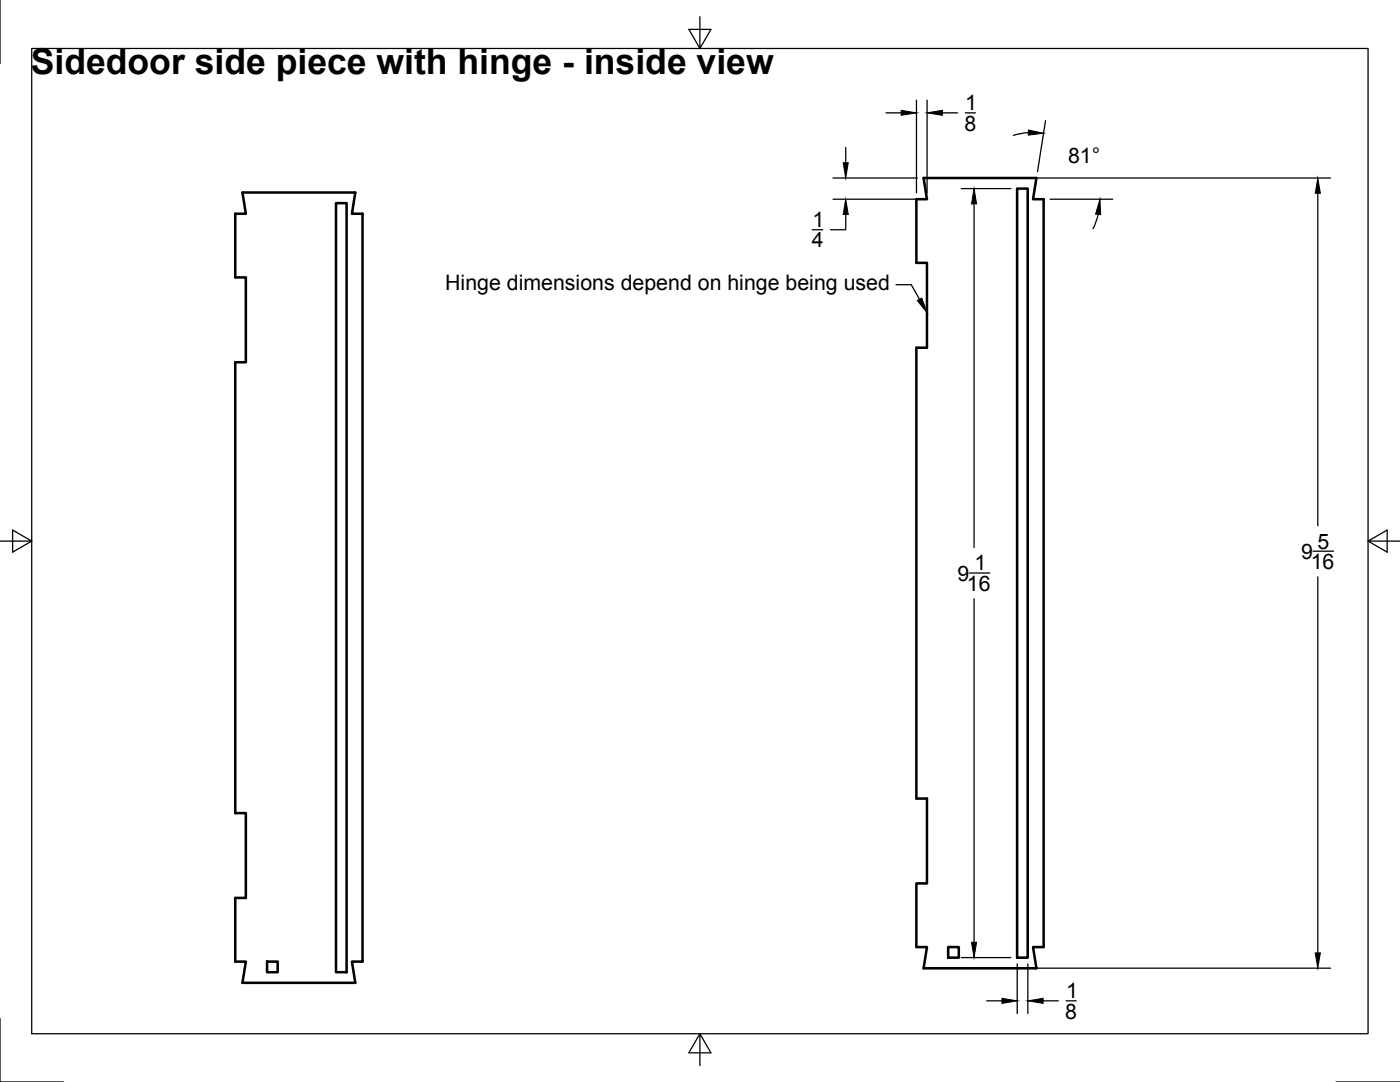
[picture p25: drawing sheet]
<svg xmlns="http://www.w3.org/2000/svg" width="279mm" height="216mm" viewBox="0 0 279 216" stroke-linecap="round" stroke-linejoin="round" font-family="sans-serif">
<defs><g id="words">
<text font-size="7.1" x="6.1" y="14.8">Sidedoor side piece with hinge - inside view</text>
<g font-size="4.3">
<text x="192.6" y="22">1</text>
<text x="192.5" y="26.1">8</text>
<text x="213.1" y="32.6">81°</text>
<text x="162.1" y="45.3">1</text>
<text x="162.1" y="49.3">4</text>
<text x="88.9" y="57.9">Hinge dimensions depend on hinge being used</text>
<text x="194.5" y="113.8">1</text>
<text x="259.7" y="111.5">9</text>
<text x="261.6" y="113.6">16</text>
<text x="262.9" y="109.5">5</text>
<text x="191.1" y="115.9">9</text>
<text x="193" y="117.9">16</text>
<text x="212.6" y="203.3">8</text>
<text x="212.7" y="199.2">1</text>
</g>
</g></defs>
<!-- layer: Visible -->
<path d="M48.4 38.4h22.5l-.7 4.3h2.1v149.2h-2.1l.7 4.2h-22.5l.7-4.2h-2.2v-12.7h2.2v-17h-2.2v-89.9h2.2v-16.9h-2.2v-12.7h2.2zM184.3 35.5h22.5l-.6 4.3h2.1v149.2h-2.1l.6 4.2h-22.5l.7-4.2h-2.1v-12.7h2.1v-17h-2.1v-89.9h2.1v-16.9h-2.1v-12.7h2.1zM203 37.6h2.1v153.5h-2.1zM67.1 40.5h2.1v153.5h-2.1zM53.3 191.9h2.1v2.1h-2.1zM189.2 189h2.1v2.1h-2.1z" fill="none" stroke="#000" stroke-width=".51"/>
<!-- layer: Border -->
<path d="M0 0v12.7M6.3 9.7h266.7v196.6h-266.7zM139.7 3.3v6.4l2.2-3.8h-4.4l2.2 3.8M0 108h6.3l-3.8-2.2v4.4l3.8-2.2M273 108l3.8 2.2v-4.4l-3.8 2.2h6.4M0 203.2v12.7h12.7M139.7 206.3l-2.2 3.8h4.4l-2.2-3.8v6.3M266.7 215.9h12.7" fill="none" stroke="#000" stroke-width=".25"/>
<!-- layer: Dimensions -->
<g fill="none" stroke="#000" stroke-width=".25">
<path d="M182.9 20v18.5M185 20v18.5M166.2 35.5h16.9M166.2 39.8h17.5M168.8 29.4v3.1M176.8 22.5h3.1M185.6 35.5h79.9M188.1 22.5h3M191.9 37.6h9.8M192.6 22.5h2.1M205.2 26.5l-3 .5M208.7 24.1l-1.6 10.2"/>
<path d="M209.6 39.8h12.5M263 38.6v66.3M162.1 45.8h2.1M168.8 42.8v3h-3.1M194.4 40.7v68.5M219.2 42.8l-1.1 2.8M193.4 114.3h4.1M194.4 119.5v68.5M262 110h4.1M263 115.1v75M185.6 193.2h79.9M191.9 191.1h9.8"/>
<path d="M196.9 199.7h3.1M203 192.3v9.9M205.1 192.3v9.9M208.2 199.7h3M212.7 199.7h2.1"/>
</g>
<path d="M168.3 32.5h1l-.5 3zM179.9 22l3 .5-3 .5zM185 22.5l3.1-.5v1zM205.3 26l3 .6-3.1 .4zM263 35.5l.5 3.1h-1zM168.8 39.8l.5 3h-1zM194.4 37.6l.5 3.1h-1zM219.5 39.8l.2 3-1-.1zM193.9 188h1l-.5 3.1zM200 199.2l3 .5-3 .5zM205.1 199.7l3.1-.5v1zM262.5 190.1h1l-.5 3.1z" fill="#000" stroke="#000" stroke-width=".2"/>
<!-- layer: Annotations -->
<path d="M183.1 60l.9-.5 1 2.9z" fill="#000" stroke="#000" stroke-width=".2"/>
<path d="M178.8 56.8h3.1l1.6 2.9" fill="none" stroke="#000" stroke-width=".25"/>
<use href="#words"/>
</svg>
